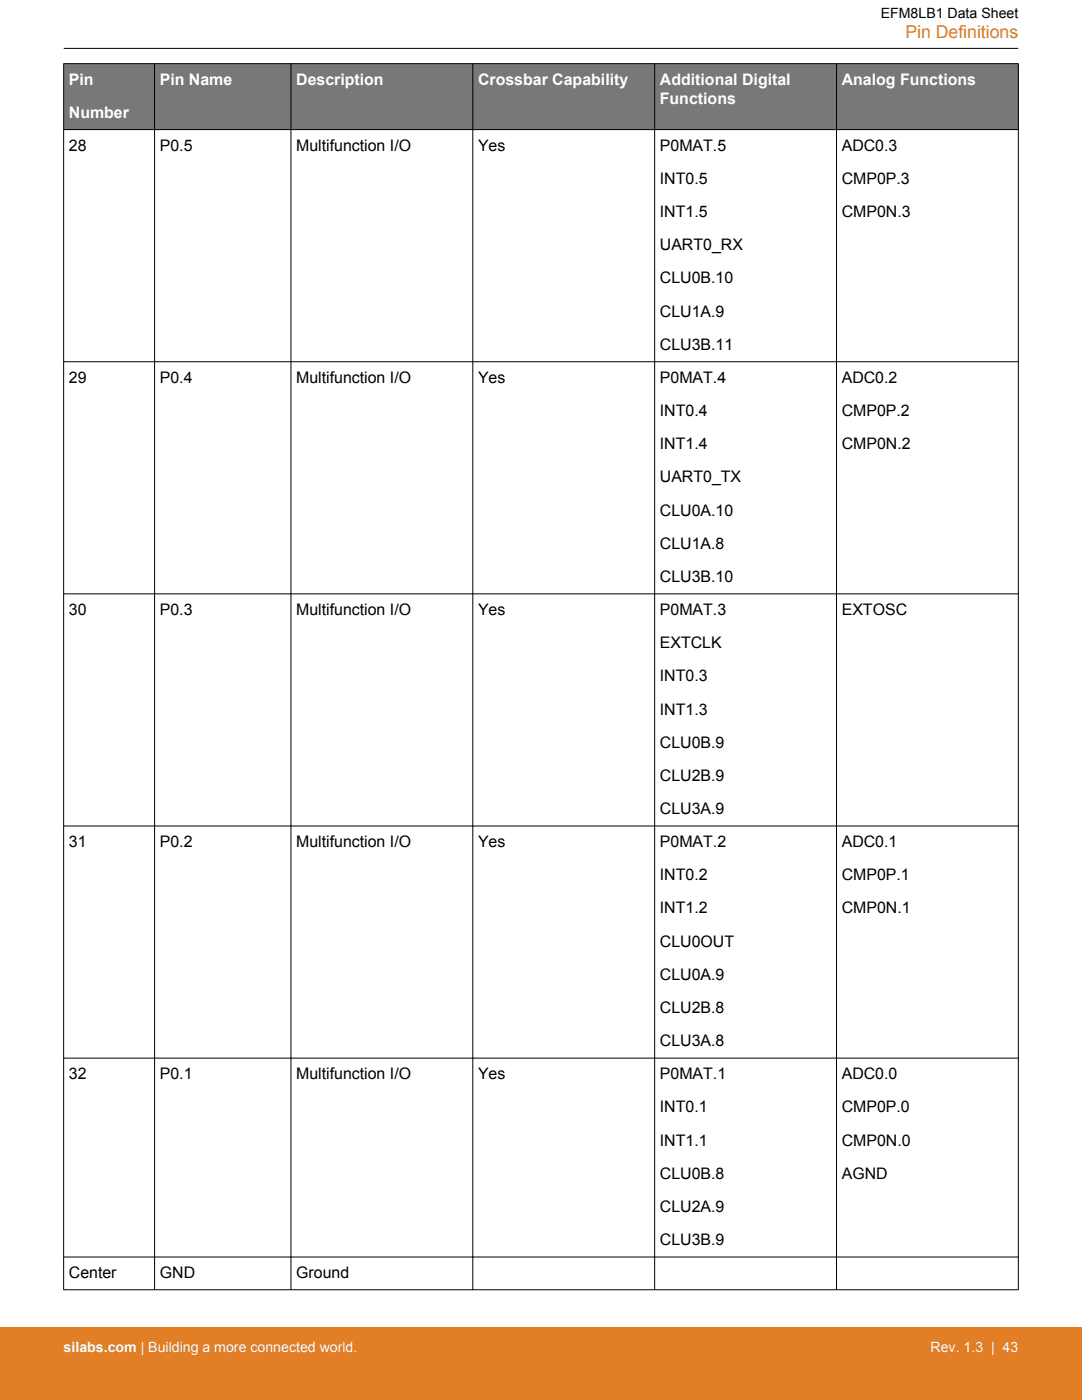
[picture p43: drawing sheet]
<svg xmlns="http://www.w3.org/2000/svg" width="216mm" height="279mm" viewBox="0 0 216 279" stroke-linecap="round" stroke-linejoin="round" font-family="sans-serif">
<defs><g id="words">
<text font-size="3.5" fill="#e27f26" x="180.7" y="7.5">Pin Definitions</text>
<g font-size="3.2" fill="#fff">
<text x="13.7" y="16.9">Pin</text>
<text x="31.9" y="16.9">Pin Name</text>
<text x="59.1" y="16.9">Description</text>
<text x="95.4" y="16.9">Crossbar Capability</text>
<text x="131.7" y="16.9">Additional Digital</text>
<text x="168" y="16.9">Analog Functions</text>
<text x="13.7" y="23.5">Number</text>
<text x="131.7" y="20.7">Functions</text>
</g>
<g font-size="3.2">
<text x="13.7" y="30">28</text>
<text x="31.9" y="30">P0.5</text>
<text x="59.1" y="30">Multifunction I/O</text>
<text x="95.4" y="30">Yes</text>
<text x="131.7" y="30">P0MAT.5</text>
<text x="168" y="30">ADC0.3</text>
<text x="131.7" y="36.7">INT0.5</text>
<text x="168" y="36.7">CMP0P.3</text>
<text x="131.7" y="43.3">INT1.5</text>
<text x="168" y="43.3">CMP0N.3</text>
<text x="131.7" y="49.9">UART0_RX</text>
<text x="131.7" y="56.6">CLU0B.10</text>
<text x="131.7" y="63.2">CLU1A.9</text>
<text x="131.7" y="69.8">CLU3B.11</text>
<text x="13.7" y="76.4">29</text>
<text x="31.9" y="76.4">P0.4</text>
<text x="59.1" y="76.4">Multifunction I/O</text>
<text x="95.4" y="76.4">Yes</text>
<text x="131.7" y="76.4">P0MAT.4</text>
<text x="168" y="76.4">ADC0.2</text>
<text x="131.7" y="83">INT0.4</text>
<text x="168" y="83">CMP0P.2</text>
<text x="131.7" y="89.6">INT1.4</text>
<text x="168" y="89.6">CMP0N.2</text>
<text x="131.7" y="96.3">UART0_TX</text>
<text x="131.7" y="102.9">CLU0A.10</text>
<text x="131.7" y="109.5">CLU1A.8</text>
<text x="131.7" y="116.2">CLU3B.10</text>
<text x="13.7" y="122.7">30</text>
<text x="31.9" y="122.7">P0.3</text>
<text x="59.1" y="122.7">Multifunction I/O</text>
<text x="95.4" y="122.7">Yes</text>
<text x="131.7" y="122.7">P0MAT.3</text>
<text x="168" y="122.7">EXTOSC</text>
<text x="131.7" y="129.3">EXTCLK</text>
<text x="131.7" y="136">INT0.3</text>
<text x="131.7" y="142.6">INT1.3</text>
<text x="131.7" y="149.2">CLU0B.9</text>
<text x="131.7" y="155.9">CLU2B.9</text>
<text x="131.7" y="162.5">CLU3A.9</text>
<text x="13.7" y="169">31</text>
<text x="31.9" y="169">P0.2</text>
<text x="59.1" y="169">Multifunction I/O</text>
<text x="95.4" y="169">Yes</text>
<text x="131.7" y="169">P0MAT.2</text>
<text x="168" y="169">ADC0.1</text>
<text x="131.7" y="175.7">INT0.2</text>
<text x="168" y="175.7">CMP0P.1</text>
<text x="131.7" y="182.3">INT1.2</text>
<text x="168" y="182.3">CMP0N.1</text>
<text x="131.7" y="188.9">CLU0OUT</text>
<text x="131.7" y="195.6">CLU0A.9</text>
<text x="131.7" y="202.2">CLU2B.8</text>
<text x="131.7" y="208.8">CLU3A.8</text>
<text x="13.7" y="215.4">32</text>
<text x="31.9" y="215.4">P0.1</text>
<text x="59.1" y="215.4">Multifunction I/O</text>
<text x="95.4" y="215.4">Yes</text>
<text x="131.7" y="215.4">P0MAT.1</text>
<text x="168" y="215.4">ADC0.0</text>
<text x="131.7" y="222">INT0.1</text>
<text x="168" y="222">CMP0P.0</text>
<text x="131.7" y="228.6">INT1.1</text>
<text x="168" y="228.6">CMP0N.0</text>
<text x="131.7" y="235.2">CLU0B.8</text>
<text x="168" y="235.2">AGND</text>
<text x="131.7" y="241.9">CLU2A.9</text>
<text x="131.7" y="248.5">CLU3B.9</text>
<text x="13.7" y="255">Center</text>
<text x="31.9" y="255">GND</text>
<text x="59.1" y="255">Ground</text>
</g>
<text font-size="2.8" x="175.7" y="3.5">EFM8LB1 Data Sheet</text>
<g font-size="2.8" fill="#fff">
<text x="12.7" y="269.9">silabs.com | Building a more connected world.</text>
<text x="185.7" y="269.9">Rev. 1.3 | 43</text>
</g>
</g></defs>
<g fill="#797777">
<path d="M12.7 12.7h190.5v13.2h-190.5z" fill-rule="evenodd"/>
<path d="M12.7 12.7h190.5v13.2h-190.5z" fill-rule="evenodd"/>
</g>
<g fill="none" stroke="#000" stroke-width=".2">
<path d="M12.7 12.7h190.5M12.7 12.7v244.7M12.7 9.7h190.5M30.8 12.7v244.7M58.1 12.7v244.7M94.3 12.7v244.7M130.6 12.7v244.7M166.9 12.7v244.7M203.2 12.7v244.7M12.7 25.9h190.5M12.7 72.2h190.5M12.7 118.5h190.5"/>
<path d="M12.7 164.8h190.5M12.7 211.2h190.5M12.7 250.9h190.5M12.7 257.4h190.5"/>
</g>
<path d="M0 264.9h215.9v14.5h-215.9z" fill="#e27f26"/>
<use href="#words"/>
</svg>
